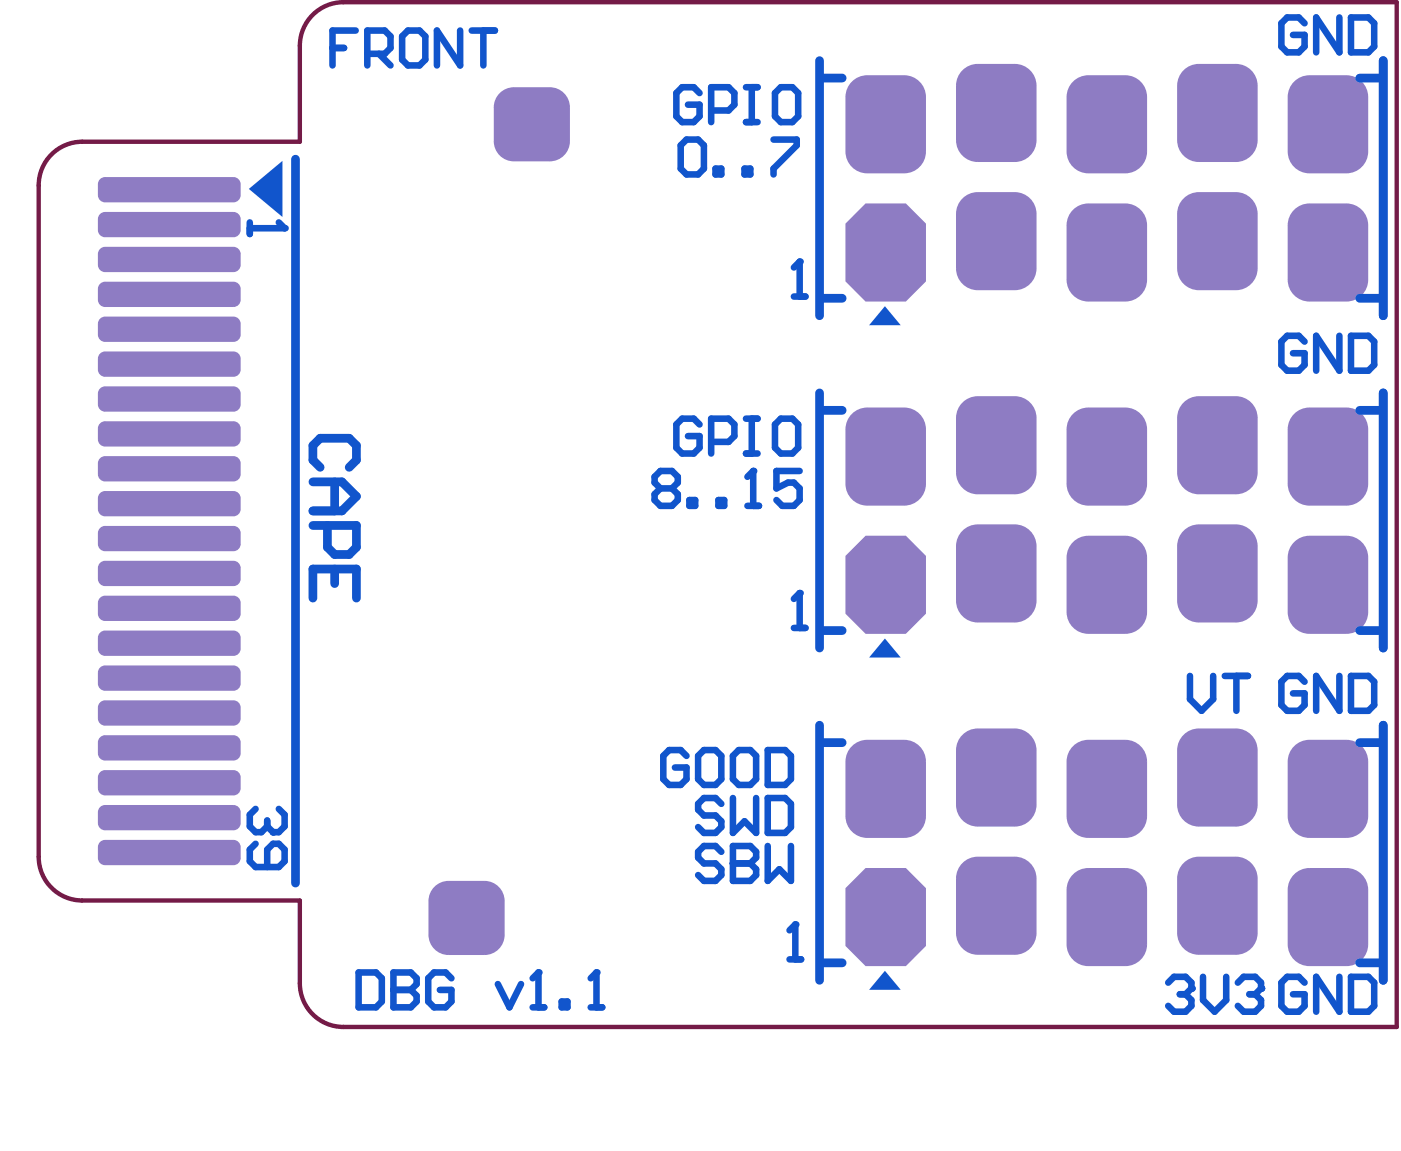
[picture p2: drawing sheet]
<svg xmlns="http://www.w3.org/2000/svg" width="107mm" height="88mm" viewBox="0 0 107 88" stroke-linecap="round" stroke-linejoin="round" font-family="sans-serif">
<g fill="#8e7cc3">
<path d="M34.2 67.2h2.8l1.5 1.6v2.5l-1.5 1.6h-2.8l-1.5-1.6v-2.5z" fill-rule="evenodd"/>
<path d="M39.2 6.7h2.7l1.6 1.5v2.6l-1.6 1.5h-2.7l-1.5-1.5v-2.6z" fill-rule="evenodd"/>
<path d="M74.6 65.4h2.8l1.7 1.6v4.2l-1.7 1.7h-2.8l-1.7-1.7v-4.2z" fill-rule="evenodd"/>
<path d="M83 66.2h2.9l1.6 1.7v4.2l-1.6 1.6h-2.9l-1.6-1.6v-4.2z" fill-rule="evenodd"/>
<path d="M66 66.2h3.1l1.5 1.6v4.4l-1.5 1.5h-3.1l-1.5-1.5v-4.4z" fill-rule="evenodd"/>
<path d="M91.5 55.6h2.8l1.7 1.7v4.1l-1.7 1.7h-2.8l-1.7-1.7v-4.1z" fill-rule="evenodd"/>
<path d="M83 56.5h2.9l1.6 1.6v4.2l-1.6 1.6h-2.9l-1.6-1.6v-4.2z" fill-rule="evenodd"/>
<path d="M74.6 55.6h2.8l1.7 1.7v4.1l-1.7 1.7h-2.8l-1.7-1.7v-4.1z" fill-rule="evenodd"/>
<path d="M66.2 56.5h2.8l1.6 1.6v4.2l-1.6 1.6h-2.8l-1.7-1.6v-4.2z" fill-rule="evenodd"/>
<path d="M91.5 65.4h2.8l1.7 1.6v4.2l-1.7 1.7h-2.8l-1.7-1.7v-4.2z" fill-rule="evenodd"/>
<path d="M99.9 15.5h2.8l1.7 1.7v4.2l-1.7 1.6h-2.8l-1.7-1.6v-4.2z" fill-rule="evenodd"/>
<path d="M99.9 5.7h2.8l1.7 1.7v4.2l-1.7 1.6h-2.8l-1.7-1.6v-4.2z" fill-rule="evenodd"/>
<path d="M99.9 66.2h2.8l1.7 1.7v4.2l-1.7 1.6h-2.8l-1.7-1.6v-4.2z" fill-rule="evenodd"/>
<path d="M99.9 40.9h2.8l1.7 1.6v4.2l-1.7 1.7h-2.8l-1.7-1.7v-4.2z" fill-rule="evenodd"/>
<path d="M99.9 31.1h2.8l1.7 1.7v4.1l-1.7 1.7h-2.8l-1.7-1.7v-4.1z" fill-rule="evenodd"/>
<path d="M99.9 56.5h2.8l1.7 1.6v4.2l-1.7 1.6h-2.8l-1.7-1.6v-4.2z" fill-rule="evenodd"/>
<path d="M74.6 14.7h2.8l1.7 1.6v4.2l-1.7 1.6h-2.8l-1.7-1.6v-4.2z" fill-rule="evenodd"/>
<path d="M83 15.5h2.9l1.6 1.7v4.2l-1.6 1.6h-2.9l-1.6-1.6v-4.2z" fill-rule="evenodd"/>
<path d="M66 15.5h3.1l1.5 1.6v4.4l-1.5 1.5h-3.1l-1.5-1.5v-4.4z" fill-rule="evenodd"/>
<path d="M91.5 4.9h2.8l1.7 1.6v4.2l-1.7 1.7h-2.8l-1.7-1.7v-4.2z" fill-rule="evenodd"/>
<path d="M83 5.7h2.9l1.6 1.7v4.2l-1.6 1.6h-2.9l-1.6-1.6v-4.2z" fill-rule="evenodd"/>
<path d="M74.6 4.9h2.8l1.7 1.6v4.2l-1.7 1.7h-2.8l-1.7-1.7v-4.2z" fill-rule="evenodd"/>
<path d="M66.2 5.7h2.8l1.6 1.7v4.2l-1.6 1.6h-2.8l-1.7-1.6v-4.2z" fill-rule="evenodd"/>
<path d="M91.5 14.7h2.8l1.7 1.6v4.2l-1.7 1.6h-2.8l-1.7-1.6v-4.2z" fill-rule="evenodd"/>
<path d="M91.5 40h2.8l1.7 1.7v4.1l-1.7 1.7h-2.8l-1.7-1.7v-4.1z" fill-rule="evenodd"/>
<path d="M83 31.1h2.9l1.6 1.7v4.1l-1.6 1.7h-2.9l-1.6-1.7v-4.1z" fill-rule="evenodd"/>
<path d="M74.6 30.2h2.8l1.7 1.7v4.2l-1.7 1.6h-2.8l-1.7-1.6v-4.2z" fill-rule="evenodd"/>
<path d="M66.2 31.1h2.8l1.6 1.7v4.1l-1.6 1.7h-2.8l-1.7-1.7v-4.1z" fill-rule="evenodd"/>
<path d="M74.6 40h2.8l1.7 1.7v4.1l-1.7 1.7h-2.8l-1.7-1.7v-4.1z" fill-rule="evenodd"/>
<path d="M66 40.9h3.1l1.5 1.5v4.4l-1.5 1.6h-3.1l-1.5-1.6v-4.4z" fill-rule="evenodd"/>
<path d="M91.5 30.2h2.8l1.7 1.7v4.2l-1.7 1.6h-2.8l-1.7-1.6v-4.2z" fill-rule="evenodd"/>
<path d="M83 40.9h2.9l1.6 1.6v4.2l-1.6 1.7h-2.9l-1.6-1.7v-4.2z" fill-rule="evenodd"/>
<path d="M8 21.5h9.8l.6 .5v.9l-.6 .5h-9.8l-.5-.5v-.9z" fill-rule="evenodd"/>
<path d="M8 64.1h9.8l.6 .5v.9l-.6 .5h-9.8l-.5-.5v-.9z" fill-rule="evenodd"/>
<path d="M8 18.8h9.8l.6 .6v.8l-.6 .6h-9.8l-.5-.6v-.8z" fill-rule="evenodd"/>
<path d="M8 56.1h9.8l.6 .6v.8l-.6 .5h-9.8l-.5-.5v-.8z" fill-rule="evenodd"/>
<path d="M8 48.1h9.8l.6 .6v.8l-.6 .6h-9.8l-.5-.6v-.8z" fill-rule="evenodd"/>
<path d="M8 53.4h9.8l.6 .6v.8l-.6 .6h-9.8l-.5-.6v-.8z" fill-rule="evenodd"/>
<path d="M8 16.2h9.8l.6 .5v.9l-.6 .5h-9.8l-.5-.5v-.9z" fill-rule="evenodd"/>
<path d="M8 42.8h9.8l.6 .5v.9l-.6 .5h-9.8l-.5-.5v-.9z" fill-rule="evenodd"/>
<path d="M8 45.5h9.8l.6 .5v.8l-.6 .6h-9.8l-.5-.6v-.8z" fill-rule="evenodd"/>
<path d="M8 58.8h9.8l.6 .5v.9l-.6 .5h-9.8l-.5-.5v-.9z" fill-rule="evenodd"/>
<path d="M8 50.8h9.8l.6 .5v.9l-.6 .5h-9.8l-.5-.5v-.9z" fill-rule="evenodd"/>
<path d="M8 61.4h9.8l.6 .6v.8l-.6 .6h-9.8l-.5-.6v-.8z" fill-rule="evenodd"/>
<path d="M8 29.5h9.8l.6 .5v.9l-.6 .5h-9.8l-.5-.5v-.9z" fill-rule="evenodd"/>
<path d="M8 24.2h9.8l.6 .5v.8l-.6 .6h-9.8l-.5-.6v-.8z" fill-rule="evenodd"/>
<path d="M8 34.8h9.8l.6 .6v.8l-.6 .5h-9.8l-.5-.5v-.8z" fill-rule="evenodd"/>
<path d="M8 40.1h9.8l.6 .6v.8l-.6 .6h-9.8l-.5-.6v-.8z" fill-rule="evenodd"/>
<path d="M8 13.5h9.8l.6 .6v.8l-.6 .5h-9.8l-.5-.5v-.8z" fill-rule="evenodd"/>
<path d="M8 26.8h9.8l.6 .6v.8l-.6 .6h-9.8l-.5-.6v-.8z" fill-rule="evenodd"/>
<path d="M8 32.1h9.8l.6 .6v.8l-.6 .6h-9.8l-.5-.6v-.8z" fill-rule="evenodd"/>
<path d="M8 37.5h9.8l.6 .5v.9l-.6 .5h-9.8l-.5-.5v-.9z" fill-rule="evenodd"/>
</g>
<g fill="#8e7cc3">
<path d="M37 71.3h1.5a1.54 1.54 0 0 1-1.5 1.6z"/>
<path d="M37 67.2a1.54 1.54 0 0 1 1.5 1.6h-1.5z"/>
<path d="M33.3 67.5l.4-.2 .5-.1v1.6h-1.5l.1-.5 .2-.4z"/>
<path d="M32.7 71.3h1.5v1.6a1.54 1.54 0 0 1-1.5-1.6z"/>
<path d="M41.9 10.8h1.6a1.54 1.54 0 0 1-1.6 1.5z"/>
<path d="M41.9 6.7a1.54 1.54 0 0 1 1.6 1.5h-1.6z"/>
<path d="M38.3 7l.4-.3h.5v1.5h-1.5l.1-.5 .2-.4z"/>
<path d="M37.7 10.8h1.5v1.5a1.54 1.54 0 0 1-1.5-1.5z"/>
<path d="M77.4 65.4a1.66 1.66 0 0 1 1.7 1.6h-1.7z"/>
<path d="M73.4 65.9l.8-.5h.4v1.6h-1.7a1.67 1.67 0 0 1 .5-1.1z"/>
<path d="M72.9 71.2h1.7v1.7a1.66 1.66 0 0 1-1.7-1.7z"/>
<path d="M77.4 71.2h1.7a1.66 1.66 0 0 1-1.7 1.7z"/>
<path d="M85.9 66.2a1.66 1.66 0 0 1 1.6 1.7h-1.6z"/>
<path d="M81.9 66.7l.7-.4 .4-.1v1.7h-1.6a1.67 1.67 0 0 1 .5-1.2z"/>
<path d="M81.4 72.1h1.6v1.6a1.66 1.66 0 0 1-1.6-1.6z"/>
<path d="M85.9 72.1h1.6a1.66 1.66 0 0 1-1.6 1.6z"/>
<path d="M94.3 55.6a1.66 1.66 0 0 1 1.7 1.7h-1.7z"/>
<path d="M90.3 56.1l.7-.4 .5-.1v1.7h-1.7a1.67 1.67 0 0 1 .5-1.2z"/>
<path d="M89.8 61.4h1.7v1.7a1.66 1.66 0 0 1-1.7-1.7z"/>
<path d="M94.3 61.4h1.7a1.66 1.66 0 0 1-1.7 1.7z"/>
<path d="M85.9 56.5a1.66 1.66 0 0 1 1.6 1.6h-1.6z"/>
<path d="M81.9 56.9l.7-.4h.4v1.6h-1.6a1.67 1.67 0 0 1 .5-1.2z"/>
<path d="M81.4 62.3h1.6v1.6a1.66 1.66 0 0 1-1.6-1.6z"/>
<path d="M85.9 62.3h1.6a1.66 1.66 0 0 1-1.6 1.6z"/>
<path d="M77.4 55.6a1.66 1.66 0 0 1 1.7 1.7h-1.7z"/>
<path d="M73.4 56.1l.8-.4 .4-.1v1.7h-1.7a1.67 1.67 0 0 1 .5-1.2z"/>
<path d="M72.9 61.4h1.7v1.7a1.66 1.66 0 0 1-1.7-1.7z"/>
<path d="M77.4 61.4h1.7a1.66 1.66 0 0 1-1.7 1.7z"/>
<path d="M69 56.5a1.66 1.66 0 0 1 1.6 1.6h-1.6z"/>
<path d="M65 56.9l.7-.4h.5v1.6h-1.7a1.67 1.67 0 0 1 .5-1.2z"/>
<path d="M64.5 62.3h1.7v1.6a1.66 1.66 0 0 1-1.7-1.6z"/>
<path d="M69 62.3h1.6a1.66 1.66 0 0 1-1.6 1.6z"/>
<path d="M94.3 65.4a1.66 1.66 0 0 1 1.7 1.6h-1.7z"/>
<path d="M90.3 65.9l.7-.5h.5v1.6h-1.7a1.67 1.67 0 0 1 .5-1.1z"/>
<path d="M89.8 71.2h1.7v1.7a1.66 1.66 0 0 1-1.7-1.7z"/>
<path d="M94.3 71.2h1.7a1.66 1.66 0 0 1-1.7 1.7z"/>
<path d="M102.7 15.5a1.66 1.66 0 0 1 1.7 1.7h-1.7z"/>
<path d="M98.7 16l.8-.4 .4-.1v1.7h-1.7a1.67 1.67 0 0 1 .5-1.2z"/>
<path d="M98.2 21.4h1.7v1.6a1.66 1.66 0 0 1-1.7-1.6z"/>
<path d="M102.7 21.4h1.7a1.66 1.66 0 0 1-1.7 1.6z"/>
<path d="M102.7 5.7a1.66 1.66 0 0 1 1.7 1.7h-1.7z"/>
<path d="M98.7 6.2l.8-.4 .4-.1v1.7h-1.7a1.67 1.67 0 0 1 .5-1.2z"/>
<path d="M98.2 11.6h1.7v1.6a1.66 1.66 0 0 1-1.7-1.6z"/>
<path d="M102.7 11.6h1.7a1.66 1.66 0 0 1-1.7 1.6z"/>
<path d="M102.7 66.2a1.66 1.66 0 0 1 1.7 1.7h-1.7z"/>
<path d="M98.7 66.7l.8-.4 .4-.1v1.7h-1.7a1.67 1.67 0 0 1 .5-1.2z"/>
<path d="M98.2 72.1h1.7v1.6a1.66 1.66 0 0 1-1.7-1.6z"/>
<path d="M102.7 72.1h1.7a1.66 1.66 0 0 1-1.7 1.6z"/>
<path d="M102.7 40.9a1.66 1.66 0 0 1 1.7 1.6h-1.7z"/>
<path d="M98.7 41.4l.8-.5h.4v1.6h-1.7a1.67 1.67 0 0 1 .5-1.1z"/>
<path d="M98.2 46.7h1.7v1.7a1.66 1.66 0 0 1-1.7-1.7z"/>
<path d="M102.7 46.7h1.7a1.66 1.66 0 0 1-1.7 1.7z"/>
<path d="M102.7 31.1a1.66 1.66 0 0 1 1.7 1.7h-1.7z"/>
<path d="M98.7 31.6l.8-.4 .4-.1v1.7h-1.7a1.67 1.67 0 0 1 .5-1.2z"/>
<path d="M98.2 36.9h1.7v1.7a1.66 1.66 0 0 1-1.7-1.7z"/>
<path d="M102.7 36.9h1.7a1.66 1.66 0 0 1-1.7 1.7z"/>
<path d="M102.7 56.5a1.66 1.66 0 0 1 1.7 1.6h-1.7z"/>
<path d="M98.7 56.9l.8-.4h.4v1.6h-1.7a1.67 1.67 0 0 1 .5-1.2z"/>
<path d="M98.2 62.3h1.7v1.6a1.66 1.66 0 0 1-1.7-1.6z"/>
<path d="M102.7 62.3h1.7a1.66 1.66 0 0 1-1.7 1.6z"/>
<path d="M77.4 14.7a1.66 1.66 0 0 1 1.7 1.6h-1.7z"/>
<path d="M73.4 15.1l.8-.4h.4v1.6h-1.7a1.67 1.67 0 0 1 .5-1.2z"/>
<path d="M72.9 20.5h1.7v1.6a1.66 1.66 0 0 1-1.7-1.6z"/>
<path d="M77.4 20.5h1.7a1.66 1.66 0 0 1-1.7 1.6z"/>
<path d="M85.9 15.5a1.66 1.66 0 0 1 1.6 1.7h-1.6z"/>
<path d="M81.9 16l.7-.4 .4-.1v1.7h-1.6a1.67 1.67 0 0 1 .5-1.2z"/>
<path d="M81.4 21.4h1.6v1.6a1.66 1.66 0 0 1-1.6-1.6z"/>
<path d="M85.9 21.4h1.6a1.66 1.66 0 0 1-1.6 1.6z"/>
<path d="M94.3 4.9a1.66 1.66 0 0 1 1.7 1.6h-1.7z"/>
<path d="M90.3 5.4l.7-.5h.5v1.6h-1.7a1.67 1.67 0 0 1 .5-1.1z"/>
<path d="M89.8 10.7h1.7v1.7a1.66 1.66 0 0 1-1.7-1.7z"/>
<path d="M94.3 10.7h1.7a1.66 1.66 0 0 1-1.7 1.7z"/>
<path d="M85.9 5.7a1.66 1.66 0 0 1 1.6 1.7h-1.6z"/>
<path d="M81.9 6.2l.7-.4 .4-.1v1.7h-1.6a1.67 1.67 0 0 1 .5-1.2z"/>
<path d="M81.4 11.6h1.6v1.6a1.66 1.66 0 0 1-1.6-1.6z"/>
<path d="M85.9 11.6h1.6a1.66 1.66 0 0 1-1.6 1.6z"/>
<path d="M77.4 4.9a1.66 1.66 0 0 1 1.7 1.6h-1.7z"/>
<path d="M73.4 5.4l.8-.5h.4v1.6h-1.7a1.67 1.67 0 0 1 .5-1.1z"/>
<path d="M72.9 10.7h1.7v1.7a1.66 1.66 0 0 1-1.7-1.7z"/>
<path d="M77.4 10.7h1.7a1.66 1.66 0 0 1-1.7 1.7z"/>
<path d="M69 5.7a1.66 1.66 0 0 1 1.6 1.7h-1.6z"/>
<path d="M65 6.2l.7-.4 .5-.1v1.7h-1.7a1.67 1.67 0 0 1 .5-1.2z"/>
<path d="M64.5 11.6h1.7v1.6a1.66 1.66 0 0 1-1.7-1.6z"/>
<path d="M69 11.6h1.6a1.66 1.66 0 0 1-1.6 1.6z"/>
<path d="M94.3 14.7a1.66 1.66 0 0 1 1.7 1.6h-1.7z"/>
<path d="M90.3 15.1l.7-.4h.5v1.6h-1.7a1.67 1.67 0 0 1 .5-1.2z"/>
<path d="M89.8 20.5h1.7v1.6a1.66 1.66 0 0 1-1.7-1.6z"/>
<path d="M94.3 20.5h1.7a1.66 1.66 0 0 1-1.7 1.6z"/>
<path d="M94.3 40a1.66 1.66 0 0 1 1.7 1.7h-1.7z"/>
<path d="M90.3 40.5l.7-.4 .5-.1v1.7h-1.7a1.67 1.67 0 0 1 .5-1.2z"/>
<path d="M89.8 45.8h1.7v1.7a1.66 1.66 0 0 1-1.7-1.7z"/>
<path d="M94.3 45.8h1.7a1.66 1.66 0 0 1-1.7 1.7z"/>
<path d="M85.9 31.1a1.66 1.66 0 0 1 1.6 1.7h-1.6z"/>
<path d="M81.9 31.6l.7-.4 .4-.1v1.7h-1.6a1.67 1.67 0 0 1 .5-1.2z"/>
<path d="M81.4 36.9h1.6v1.7a1.66 1.66 0 0 1-1.6-1.7z"/>
<path d="M85.9 36.9h1.6a1.66 1.66 0 0 1-1.6 1.7z"/>
<path d="M77.4 30.2a1.66 1.66 0 0 1 1.7 1.7h-1.7z"/>
<path d="M73.4 30.7l.8-.4 .4-.1v1.7h-1.7a1.67 1.67 0 0 1 .5-1.2z"/>
<path d="M72.9 36.1h1.7v1.6a1.66 1.66 0 0 1-1.7-1.6z"/>
<path d="M77.4 36.1h1.7a1.66 1.66 0 0 1-1.7 1.6z"/>
<path d="M69 31.1a1.66 1.66 0 0 1 1.6 1.7h-1.6z"/>
<path d="M65 31.6l.7-.4 .5-.1v1.7h-1.7a1.67 1.67 0 0 1 .5-1.2z"/>
<path d="M64.5 36.9h1.7v1.7a1.66 1.66 0 0 1-1.7-1.7z"/>
<path d="M69 36.9h1.6a1.66 1.66 0 0 1-1.6 1.7z"/>
<path d="M77.4 40a1.66 1.66 0 0 1 1.7 1.7h-1.7z"/>
<path d="M73.4 40.5l.8-.4 .4-.1v1.7h-1.7a1.67 1.67 0 0 1 .5-1.2z"/>
<path d="M72.9 45.8h1.7v1.7a1.66 1.66 0 0 1-1.7-1.7z"/>
<path d="M77.4 45.8h1.7a1.66 1.66 0 0 1-1.7 1.7z"/>
<path d="M94.3 30.2a1.66 1.66 0 0 1 1.7 1.7h-1.7z"/>
<path d="M90.3 30.7l.7-.4 .5-.1v1.7h-1.7a1.67 1.67 0 0 1 .5-1.2z"/>
<path d="M89.8 36.1h1.7v1.6a1.66 1.66 0 0 1-1.7-1.6z"/>
<path d="M94.3 36.1h1.7a1.66 1.66 0 0 1-1.7 1.6z"/>
<path d="M85.9 40.9a1.66 1.66 0 0 1 1.6 1.6h-1.6z"/>
<path d="M81.9 41.4l.7-.5h.4v1.6h-1.6a1.67 1.67 0 0 1 .5-1.1z"/>
<path d="M81.4 46.7h1.6v1.7a1.66 1.66 0 0 1-1.6-1.7z"/>
<path d="M85.9 46.7h1.6a1.66 1.66 0 0 1-1.6 1.7z"/>
<path d="M17.8 21.5l.3 .1 .2 .2 .1 .2h-.6z"/>
<path d="M7.7 21.6l.3-.1v.5h-.5v-.2z"/>
<path d="M7.5 22.9h.5v.5h-.3l-.2-.2z"/>
<path d="M17.8 22.9h.6l-.1 .3-.2 .2h-.3z"/>
<path d="M17.8 64.1l.3 .1 .2 .2 .1 .2h-.6z"/>
<path d="M7.7 64.2l.3-.1v.5h-.5v-.2z"/>
<path d="M7.5 65.5h.5v.5a.55 .55 0 0 1-.5-.5z"/>
<path d="M17.8 65.5h.6l-.1 .3-.2 .2h-.3z"/>
<path d="M17.8 18.8l.3 .1 .2 .2 .1 .3h-.6z"/>
<path d="M7.7 18.9l.3-.1v.6h-.5v-.3z"/>
<path d="M7.5 20.2h.5v.6l-.3-.1-.2-.2z"/>
<path d="M17.8 20.2h.6l-.1 .3-.2 .2-.3 .1z"/>
<path d="M17.8 56.1l.3 .1 .2 .2 .1 .3h-.6z"/>
<path d="M7.7 56.2l.3-.1v.6h-.5v-.3z"/>
<path d="M7.5 57.5h.5v.5h-.3l-.2-.2z"/>
<path d="M17.8 57.5h.6l-.1 .3-.2 .2h-.3z"/>
<path d="M17.8 48.1l.3 .1 .2 .2 .1 .3h-.6z"/>
<path d="M7.7 48.2l.3-.1v.6h-.5v-.3z"/>
<path d="M7.5 49.5h.5v.6l-.3-.1-.2-.2z"/>
<path d="M17.8 49.5h.6l-.1 .3-.2 .2-.3 .1z"/>
<path d="M17.8 53.4l.3 .1 .2 .2 .1 .3h-.6z"/>
<path d="M7.7 53.5l.3-.1v.6h-.5v-.3z"/>
<path d="M7.5 54.8h.5v.6l-.3-.1-.2-.2z"/>
<path d="M17.8 54.8h.6l-.1 .3-.2 .2-.3 .1z"/>
<path d="M17.8 16.2l.3 .1 .2 .1 .1 .3h-.6z"/>
<path d="M7.7 16.3l.3-.1v.5h-.5v-.3z"/>
<path d="M7.5 17.6h.5v.5a.55 .55 0 0 1-.5-.5z"/>
<path d="M17.8 17.6h.6l-.1 .2-.2 .2-.3 .1z"/>
<path d="M17.8 42.8l.3 .1 .2 .2 .1 .2h-.6z"/>
<path d="M7.7 42.9l.3-.1v.5h-.5v-.2z"/>
<path d="M7.5 44.2h.5v.5a.55 .55 0 0 1-.5-.5z"/>
<path d="M17.8 44.2h.6l-.1 .3-.2 .2h-.3z"/>
<path d="M17.8 45.5h.3l.2 .2 .1 .3h-.6z"/>
<path d="M7.7 45.5h.3v.5h-.5v-.3z"/>
<path d="M7.5 46.8h.5v.6l-.3-.1-.2-.2z"/>
<path d="M17.8 46.8h.6l-.1 .3-.2 .2-.3 .1z"/>
<path d="M17.8 58.8h.3l.2 .2 .1 .3h-.6z"/>
<path d="M7.7 58.8h.3v.5h-.5v-.3z"/>
<path d="M7.5 60.2h.5v.5a.55 .55 0 0 1-.5-.5z"/>
<path d="M17.8 60.2h.6l-.1 .2-.2 .2-.3 .1z"/>
<path d="M17.8 50.8l.3 .1 .2 .2 .1 .2h-.6z"/>
<path d="M7.7 50.9l.3-.1v.5h-.5v-.2z"/>
<path d="M7.5 52.2h.5v.5a.55 .55 0 0 1-.5-.5z"/>
<path d="M17.8 52.2h.6l-.1 .2-.2 .2-.3 .1z"/>
<path d="M17.8 61.4l.3 .1 .2 .2 .1 .3h-.6z"/>
<path d="M7.7 61.5l.3-.1v.6h-.5v-.3z"/>
<path d="M7.5 62.8h.5v.6l-.3-.1-.2-.2z"/>
<path d="M17.8 62.8h.6l-.1 .3-.2 .2-.3 .1z"/>
<path d="M17.8 29.5l.3 .1 .2 .2 .1 .2h-.6z"/>
<path d="M7.7 29.6l.3-.1v.5h-.5v-.2z"/>
<path d="M7.5 30.9h.5v.5a.55 .55 0 0 1-.5-.5z"/>
<path d="M17.8 30.9h.6l-.1 .2-.2 .2-.3 .1z"/>
<path d="M17.8 24.2h.3l.2 .2 .1 .3h-.6z"/>
<path d="M7.7 24.2h.3v.5h-.5v-.3z"/>
<path d="M7.5 25.5h.5v.6a.55 .55 0 0 1-.5-.6z"/>
<path d="M17.8 25.5h.6l-.1 .3-.2 .2-.3 .1z"/>
<path d="M17.8 34.8l.3 .1 .2 .2 .1 .3h-.6z"/>
<path d="M7.7 34.9l.3-.1v.6h-.5v-.3z"/>
<path d="M7.5 36.2h.5v.5h-.3l-.2-.2z"/>
<path d="M17.8 36.2h.6l-.1 .3-.2 .2h-.3z"/>
<path d="M17.8 40.1l.3 .1 .2 .2 .1 .3h-.6z"/>
<path d="M7.7 40.2l.3-.1v.6h-.5v-.3z"/>
<path d="M7.5 41.5h.5v.6l-.3-.1-.2-.2z"/>
<path d="M17.8 41.5h.6l-.1 .3-.2 .2-.3 .1z"/>
<path d="M17.8 13.5l.3 .1 .2 .2 .1 .3h-.6z"/>
<path d="M7.7 13.6l.3-.1v.6h-.5v-.3z"/>
<path d="M7.5 14.9h.5v.5h-.3l-.2-.2z"/>
<path d="M17.8 14.9h.6l-.1 .3-.2 .2h-.3z"/>
<path d="M17.8 26.8l.3 .1 .2 .2 .1 .3h-.6z"/>
<path d="M7.7 26.9l.3-.1v.6h-.5v-.3z"/>
<path d="M7.5 28.2h.5v.6l-.3-.1-.2-.2z"/>
<path d="M17.8 28.2h.6l-.1 .3-.2 .2-.3 .1z"/>
<path d="M17.8 32.1l.3 .1 .2 .2 .1 .3h-.6z"/>
<path d="M7.7 32.2l.3-.1v.6h-.5v-.3z"/>
<path d="M7.5 33.5h.5v.6l-.3-.1-.2-.2z"/>
<path d="M17.8 33.5h.6l-.1 .3-.2 .2-.3 .1z"/>
<path d="M17.8 37.5h.3l.2 .2 .1 .3h-.6z"/>
<path d="M7.7 37.5h.3v.5h-.5v-.3z"/>
<path d="M7.5 38.9h.5v.5a.55 .55 0 0 1-.5-.5z"/>
<path d="M17.8 38.9h.6l-.1 .2-.2 .2-.3 .1z"/>
</g>
<g fill="#15c">
<path d="M67.5 74.1l1.2 1.4h-2.4z"/>
<path d="M67.5 48.7l1.2 1.5h-2.4z"/>
<path d="M67.5 23.4l1.2 1.4h-2.4z"/>
<path d="M19 14.4l2.5-2.1v4.3z"/>
</g>
<g fill="none" stroke="#15c" stroke-width=".67">
<path d="M22.5 12.1v55.3M62.5 4.6v19.5M62.6 6h1.7M103.7 6h1.7M105.5 4.6v19.5M62.5 30v19.5M62.6 22.8h1.7M62.6 31.3h1.7M103.7 22.8h1.7M103.7 31.3h1.7M105.5 30v19.5M62.5 55.3v19.5"/>
<path d="M62.6 48.1h1.7M62.6 56.7h1.7M103.7 48.1h1.7M103.7 56.7h1.7M105.5 55.3v19.5M62.6 73.5h1.7M103.7 73.5h1.7"/>
</g>
<g fill="none" stroke="#15c" stroke-width=".5">
<path d="M53.4 7.1l-.5-.4h-.9l-.4 .4v1.8l.4 .4h.9l.5-.4v-.9h-.9M54.3 8.4h1.3l.4-.4v-.9l-.4-.4h-1.3v2.6M56.9 6.7h.9M56.9 9.3h.9M57.4 6.7v2.6M59.6 6.7h.9l.4 .4v1.8l-.4 .4h-.9l-.5-.4v-1.8zM61 20v2.6M99.5 1.8l-.4-.5h-.9l-.4 .5v1.8l.4 .4h.9l.4-.4v-.9h-.9M102.2 1.3v2.7l-1.8-2.7v2.7M103.1 1.3h1.3l.4 .5v1.8l-.4 .4h-1.3zM53.4 32.4l-.5-.4h-.9l-.4 .4v1.8l.4 .4h.9l.5-.4v-.9h-.9M54.3 33.7h1.3l.4-.4v-.9l-.4-.4h-1.3v2.6"/>
<path d="M56.9 32h.9M56.9 34.6h.9M57.4 32v2.6M59.6 32h.9l.4 .4v1.8l-.4 .4h-.9l-.5-.4v-1.8zM60.6 22.6h.9M99.5 52l-.4-.4h-.9l-.4 .4v1.8l.4 .4h.9l.4-.4v-.9h-.9M102.2 51.6v2.6l-1.8-2.6v2.6M103.1 51.6h1.3l.4 .4v1.8l-.4 .4h-1.3zM99.5 75l-.4-.5h-.9l-.4 .5v1.8l.4 .4h.9l.4-.4v-.9h-.9M102.2 74.5v2.7l-1.8-2.7v2.7M103.1 74.5h1.3l.4 .5v1.8l-.4 .4h-1.3z"/>
</g>
<circle cx="61" cy="20" r=".25" fill="#15c"/>
<path d="M61 20l-.4 .4M60.6 47.9h.9M61 45.3v2.6" fill="none" stroke="#15c" stroke-width=".5"/>
<circle cx="61" cy="45.3" r=".25" fill="#15c"/>
<path d="M61 45.3l-.4 .4M89.1 75l.5-.5h.9l.4 .5v.4" fill="none" stroke="#15c" stroke-width=".5"/>
<circle cx="90.9" cy="75.4" r=".25" fill="#15c"/>
<path d="M90 75.9h.5M90.5 75.9l.4 .4v.5l-.4 .4h-.9l-.5-.4M90.9 75.4l-.4 .5M91.8 74.5v1.8l.9 .9 .9-.9v-1.8M94.4 75l.5-.5h.9l.4 .5v.4" fill="none" stroke="#15c" stroke-width=".5"/>
<circle cx="96.2" cy="75.4" r=".25" fill="#15c"/>
<path d="M90.8 51.6v1.8l.9 .8 .9-.8v-1.8M93.4 51.6h1.8M94.3 51.6v2.6M55 65l-.4-.4h-.9l-.4 .4v.5l.4 .4h.9l.4 .4v.5l-.4 .4h-.9l-.4-.4M55.9 64.6v2.6h1.3l.5-.4v-.5l-.5-.4h-1.3M95.3 75.9h.5M95.8 75.9l.4 .4v.5l-.4 .4h-.9l-.5-.4M96.2 75.4l-.4 .5" fill="none" stroke="#15c" stroke-width=".5"/>
<circle cx="55.9" cy="65.9" r=".25" fill="#15c"/>
<g fill="none" stroke="#15c" stroke-width=".5">
<path d="M50.4 37.3l-.5-.5v-.4l.5-.5h.9l.4 .5v.4l-.4 .5M50.4 37.3l-.5 .4v.5l.5 .4h.9l.4-.4v-.5l-.4-.4M50.4 37.3h.9M52.6 38.2h.4v.4h-.4zM54.8 38.2h.5v.4h-.5zM57 38.6h.9M57.5 35.9v2.7M52.4 57.7l-.5-.5h-.8l-.5 .5v1.8l.5 .4h.8l.5-.4v-.9h-.9M53.7 57.2h.9l.4 .5v1.8l-.4 .4h-.9l-.4-.4v-1.8zM56.4 57.2h.8l.5 .5v1.8l-.5 .4h-.8l-.5-.4v-1.8zM58.6 57.2h1.3l.4 .5v1.8l-.4 .4h-1.3zM55 61.3l-.4-.4h-.9l-.4 .4v.5l.4 .4h.9l.4 .5v.4l-.4 .5h-.9l-.4-.5"/>
<path d="M55.9 64.6h1.3l.5 .4v.5l-.5 .4h-1.3M55.9 60.9v2.7l.9-.9 .9 .9v-2.7M58.6 60.9h1.3l.4 .4v1.8l-.4 .5h-1.3zM58.6 64.6v2.6l.9-.9 .8 .9v-2.6"/>
</g>
<circle cx="57.5" cy="35.9" r=".25" fill="#15c"/>
<path d="M19.1 17v.9M19.1 17.4h2.6M52.4 10.7h.9l.4 .4v1.8l-.4 .4h-.9l-.5-.4v-1.8zM54.6 12.9h.4v.4h-.4zM56.8 12.9h.4v.4h-.4zM59 10.7h1.8v.4l-1.8 1.8v.4M57.5 35.9l-.5 .5M61 35.9h-1.8v1.4l.9-.5h.5l.4 .5v.9l-.4 .4h-.9l-.5-.4M99.5 26.1l-.4-.5h-.9l-.4 .5v1.7l.4 .5h.9l.4-.5v-.8h-.9M102.2 25.6v2.7l-1.8-2.7v2.7M103.1 25.6h1.3l.4 .5v1.7l-.4 .5h-1.3z" fill="none" stroke="#15c" stroke-width=".5"/>
<circle cx="21.7" cy="17.4" r=".25" fill="#15c"/>
<path d="M21.3 17l.4 .4M25.4 3.7h.9M27.1 2.3h-1.7v2.7M28 4.1h1.4l.4-.4v-.9l-.4-.5h-1.4v2.7M28.9 4.1l.9 .9M31.1 2.3h.9l.5 .5v1.7l-.5 .5h-.9l-.4-.5v-1.7zM35.1 2.3v2.7l-1.8-2.7v2.7M36 2.3h1.8M36.9 2.3v2.7M60.2 73.2h.9M60.7 70.6v2.6" fill="none" stroke="#15c" stroke-width=".5"/>
<path d="M23.9 36.8h2.2l1.1 1.1-1.1 1.1h-2.2M24.4 35.7l-.5-.6v-1.1l.5-.6h2.2l.6 .6v1.1l-.6 .6M25.5 36.8v2.2M23.9 40.1h3.3v1.7l-.6 .5h-1.1l-.5-.5v-1.7M23.9 45.6v-2.2h3.3v2.2M25.5 43.4v1.1" fill="none" stroke="#15c" stroke-width=".67"/>
<circle cx="60.7" cy="70.6" r=".25" fill="#15c"/>
<path d="M27.4 74.2h1.3l.4 .5v1.7l-.4 .5h-1.3zM30 74.2v2.7h1.3l.5-.5v-.4l-.5-.5h-1.3M60.7 70.6l-.5 .4" fill="none" stroke="#15c" stroke-width=".5"/>
<circle cx="30" cy="75.5" r=".25" fill="#15c"/>
<path d="M30 74.2h1.3l.5 .5v.4l-.5 .4h-1.3M34.4 74.7l-.4-.5h-.9l-.4 .5v1.7l.4 .5h.9l.4-.5v-.9h-.8M38 75.1l.9 1.8 .9-1.8M40.6 76.9h.9M41.1 74.2v2.7" fill="none" stroke="#15c" stroke-width=".5"/>
<circle cx="41.1" cy="74.2" r=".25" fill="#15c"/>
<path d="M41.1 74.2l-.5 .5M42.9 76.4h.4v.5h-.4zM45.1 76.9h.9M45.5 74.2v2.7" fill="none" stroke="#15c" stroke-width=".5"/>
<circle cx="45.5" cy="74.2" r=".25" fill="#15c"/>
<path d="M21.3 61.7l.4 .5v.9l-.4 .4h-.5M45.5 74.2l-.4 .5" fill="none" stroke="#15c" stroke-width=".5"/>
<circle cx="20.8" cy="63.5" r=".25" fill="#15c"/>
<path d="M19.5 64.4l-.4 .4v.9l.4 .5h1.8l.4-.5v-.9l-.4-.4h-.5l-.4 .4v1.4M19.5 61.7l-.4 .5v.9l.4 .4h.4l.5-.4M20.4 63.1l.4 .4M20.4 62.6v.5" fill="none" stroke="#15c" stroke-width=".5"/>
<path d="M3.9 11.8a3.3 3.3 0 0 1 2.4-1h16.6v-7.3a3.3 3.3 0 0 1 3.3-3.3h80.4v78.2h-80.4a3.3 3.3 0 0 1-3.3-3.4v-6.3h-16.6a3.3 3.3 0 0 1-3.3-3.3v-51.3a3.3 3.3 0 0 1 .9-2.3z" fill="none" stroke="#741b47" stroke-width=".33"/>
</svg>
